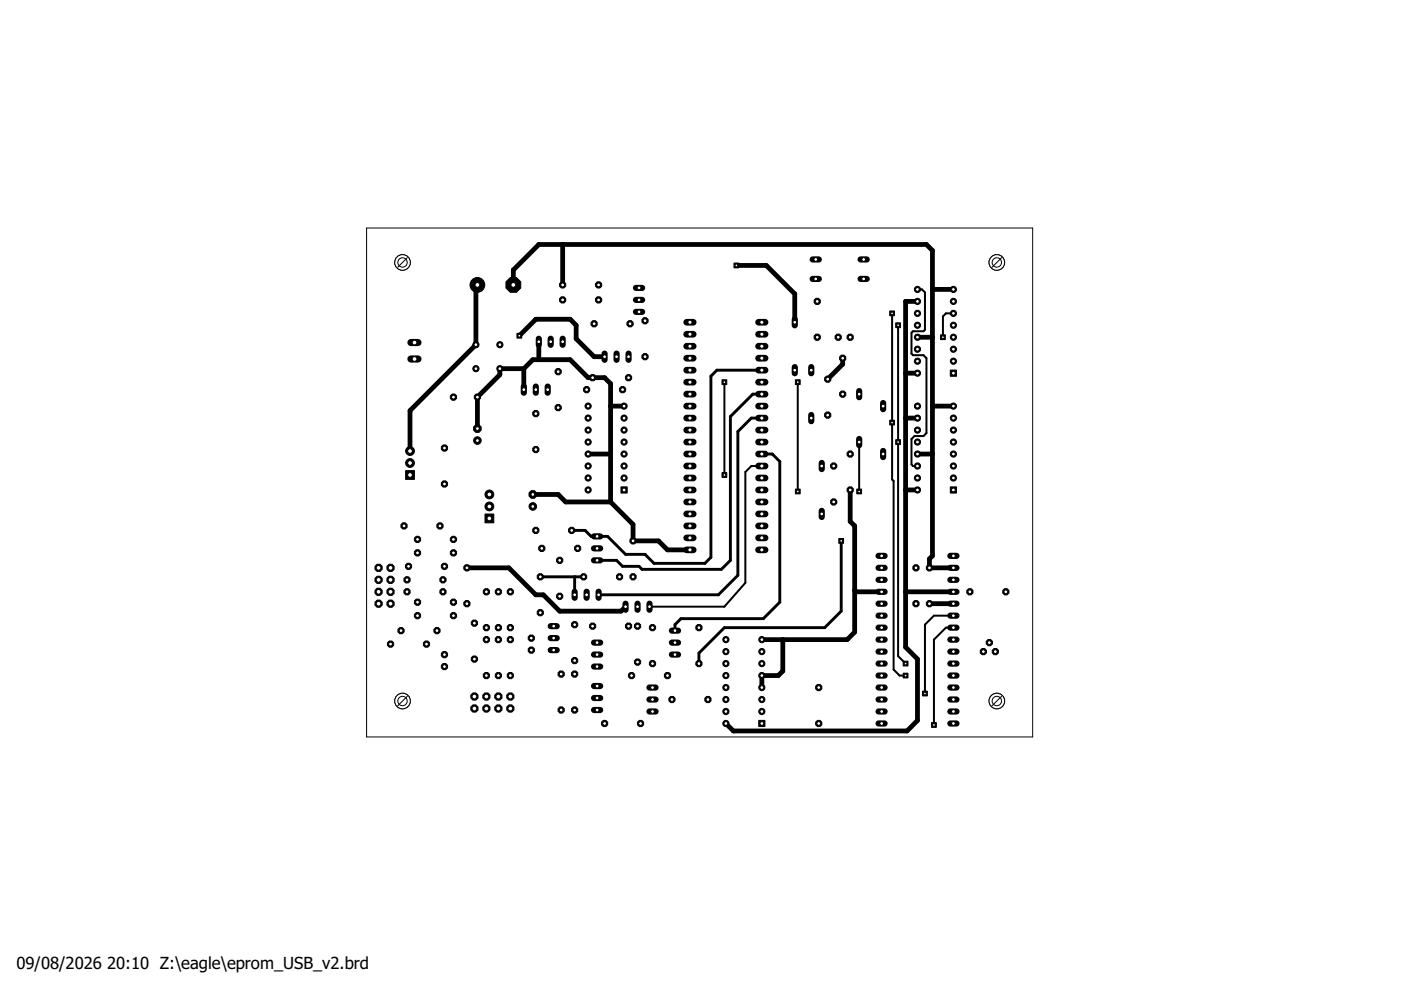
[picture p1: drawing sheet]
<svg xmlns="http://www.w3.org/2000/svg" width="297mm" height="210mm" viewBox="0 0 297 210" stroke-linecap="round" stroke-linejoin="round" font-family="sans-serif">
<defs><g id="words">
<g font-size="3.5">
<text x="3.5" y="205.4">09/08/2026</text>
<text x="22.7" y="205.4">20:10 Z:\eagle\eprom_USB_v2.brd</text>
</g>
</g></defs>
<g fill="none" stroke="#000" stroke-width="1">
<path d="M119.3 51.8v8.6M156.1 56.3h6.4l6 6v6M101.2 60.4l-.3 .3v12.4l-14 14v8.5M108.8 60.4v-3.2l5.4-5.4h82.2l1.3 1.3v7.9l.3 .4M110.1 71.2l3.5-3.5h7.3l1.3 1.3v2.8l3.8 3.8h2.2M111.1 78.2l1.9-1.9h7.9l3.8 3.8h3.5l1.3 1.2v25.1M111.1 78.2v4.4M111.1 78.2h-5.1v1.2l-4.8 4.8v6.7M114.2 72.5v3.8M178.7 75.9v1.3l-3.2 3.2M192 79.1h2.5M194.5 71.5h3.2"/>
<path d="M194.5 63.9h-2.5v73.3l2.5 2.5v13.1l-2.2 2.2h-36.8l-1.6-1.6M202.1 61.4h-4.4v56.5l-.6 .6v1.9h5M124.7 96.3h4.8M129.5 86.1h2.8M192 88.6h2.5M194.5 96.3h3.2M197.7 86.1h4.4M113 104.8h5.3l1.6 1.6h9.6M129.5 106.4l4.7 4.8v3.5h5.4l1.9 1.9h4.8M180.3 103.9v6.7l.9 .9v22.5l-1.6 1.6h-18.1M192 103.9h2.5M99 120.4h8.9l5.7 5.7h1.6l3.5 3.5h13l.9-1"/>
<path d="M166 135.6v6.7l-1 .9h-3.5v2.6M181.2 125.2l.3 .3h5.4M192 125.5h10.1M197.1 128h5"/>
</g>
<path d="M161.5 78.5h-9.5l-1.3 1.3v38.4l-1.2 1.2h-10.8l-1.9-1.9h-4.2l-3.8-3.8h-3.5l-1.2-1.2h-2.9M161.5 83.6h-1.9l-4.7 4.7v30.5l-1.9 1.9h-16.9l-.6-.6h-3.5l-1.3-1.3h-4.1M161.5 88.6h-2.2l-2.9 2.9v30.5l-4.1 4.1h-25.4M161.5 96.3h2.2l1.6 1.6v29.8l-3.5 3.5h-17.4l-1.3 1.2v1.3M178.4 114.7v14.9l-3.5 3.5h-21.3l-5.4 5.4v2.2M114.6 122.3h9.1M121.8 122.3v3.8" fill="none" stroke="#000" stroke-width=".61"/>
<path d="M189.1 66.4v35.3l.4 .3v40l1.2 1.2h1.3M190.4 69v70.1l1.6 1.6M194.5 61.4h1l.6 .6v7.9l-.3 .3h-2.2l-.3 .3v4.5l.3 .3h2.2l.6 .6v15.9l-.6 .7h-1.9l-.6 .6v5.4l.3 .3h.9M202.1 66.4h-1.5l-.7 .7v4.4M153.6 81v19.7M161.5 98.8h-2.2l-1.3 1.3v23.5l-4.4 5h-15.9M169.1 81v23.2M182.2 93.7v10.5M202.1 130.5h-4.1l-1.9 1.9v14.6M202.1 133.1h-1.5l-2.6 2.5v18.1" fill="none" stroke="#000" stroke-width=".42"/>
<circle cx="100.9" cy="78.2" r=".66" fill="#000" stroke="#000" stroke-width=".21"/>
<circle cx="100.9" cy="78.2" r=".4" fill="#fff" stroke="#000" stroke-width=".21"/>
<circle cx="106" cy="73.1" r=".66" fill="#000" stroke="#000" stroke-width=".21"/>
<circle cx="106" cy="73.1" r=".4" fill="#fff" stroke="#000" stroke-width=".21"/>
<circle cx="100.9" cy="73.1" r=".66" fill="#000" stroke="#000" stroke-width=".21"/>
<circle cx="100.9" cy="73.1" r=".4" fill="#fff" stroke="#000" stroke-width=".21"/>
<circle cx="106" cy="78.2" r=".66" fill="#000" stroke="#000" stroke-width=".21"/>
<circle cx="106" cy="78.2" r=".4" fill="#fff" stroke="#000" stroke-width=".21"/>
<circle cx="108.8" cy="60.4" r="1.7" fill="#000" stroke="#000" stroke-width=".21"/>
<circle cx="108.8" cy="60.4" r=".51" fill="#fff" stroke="#000" stroke-width=".21"/>
<circle cx="101.2" cy="60.4" r="1.57" fill="#000" stroke="#000" stroke-width=".21"/>
<circle cx="101.2" cy="60.4" r=".51" fill="#fff" stroke="#000" stroke-width=".21"/>
<circle cx="101.2" cy="90.9" r=".87" fill="#000" stroke="#000" stroke-width=".21"/>
<circle cx="101.2" cy="90.9" r=".4" fill="#fff" stroke="#000" stroke-width=".21"/>
<circle cx="101.2" cy="93.4" r=".8" fill="#000" stroke="#000" stroke-width=".21"/>
<circle cx="101.2" cy="93.4" r=".4" fill="#fff" stroke="#000" stroke-width=".21"/>
<circle cx="96.1" cy="84.2" r=".71" fill="#000" stroke="#000" stroke-width=".21"/>
<circle cx="96.1" cy="84.2" r=".4" fill="#fff" stroke="#000" stroke-width=".21"/>
<circle cx="101.2" cy="84.2" r=".71" fill="#000" stroke="#000" stroke-width=".21"/>
<circle cx="101.2" cy="84.2" r=".4" fill="#fff" stroke="#000" stroke-width=".21"/>
<circle cx="113" cy="104.8" r=".87" fill="#000" stroke="#000" stroke-width=".21"/>
<circle cx="113" cy="104.8" r=".4" fill="#fff" stroke="#000" stroke-width=".21"/>
<circle cx="113" cy="107.4" r=".8" fill="#000" stroke="#000" stroke-width=".21"/>
<circle cx="113" cy="107.4" r=".4" fill="#fff" stroke="#000" stroke-width=".21"/>
<path d="M168.5 77.8v1.3" fill="none" stroke="#000" stroke-width="1.3"/>
<circle cx="168.5" cy="78.5" r=".4" fill="#fff" stroke="#000" stroke-width=".21"/>
<path d="M168.5 67.7v1.3" fill="none" stroke="#000" stroke-width="1.3"/>
<circle cx="168.5" cy="68.3" r=".4" fill="#fff" stroke="#000" stroke-width=".21"/>
<path d="M172 88v1.3" fill="none" stroke="#000" stroke-width="1.3"/>
<circle cx="172" cy="88.6" r=".4" fill="#fff" stroke="#000" stroke-width=".21"/>
<path d="M172 77.8v1.3" fill="none" stroke="#000" stroke-width="1.3"/>
<circle cx="172" cy="78.5" r=".4" fill="#fff" stroke="#000" stroke-width=".21"/>
<path d="M182.2 82.9v1.3" fill="none" stroke="#000" stroke-width="1.3"/>
<circle cx="182.2" cy="83.6" r=".4" fill="#fff" stroke="#000" stroke-width=".21"/>
<path d="M182.2 93.1v1.3" fill="none" stroke="#000" stroke-width="1.3"/>
<circle cx="182.2" cy="93.7" r=".4" fill="#fff" stroke="#000" stroke-width=".21"/>
<path d="M187.2 95.6v1.3" fill="none" stroke="#000" stroke-width="1.3"/>
<circle cx="187.2" cy="96.3" r=".4" fill="#fff" stroke="#000" stroke-width=".21"/>
<path d="M187.2 85.4v1.4" fill="none" stroke="#000" stroke-width="1.3"/>
<circle cx="187.2" cy="86.1" r=".4" fill="#fff" stroke="#000" stroke-width=".21"/>
<path d="M172.3 55h1.3" fill="none" stroke="#000" stroke-width="1.3"/>
<circle cx="173" cy="55" r=".4" fill="#fff" stroke="#000" stroke-width=".21"/>
<path d="M182.5 55h1.3" fill="none" stroke="#000" stroke-width="1.3"/>
<circle cx="183.1" cy="55" r=".4" fill="#fff" stroke="#000" stroke-width=".21"/>
<path d="M172.3 59.1h1.3" fill="none" stroke="#000" stroke-width="1.3"/>
<circle cx="173" cy="59.1" r=".4" fill="#fff" stroke="#000" stroke-width=".21"/>
<path d="M182.5 59.1h1.3" fill="none" stroke="#000" stroke-width="1.3"/>
<circle cx="183.1" cy="59.1" r=".4" fill="#fff" stroke="#000" stroke-width=".21"/>
<path d="M174.2 98.1v1.4" fill="none" stroke="#000" stroke-width="1.3"/>
<circle cx="174.2" cy="98.8" r=".4" fill="#fff" stroke="#000" stroke-width=".21"/>
<path d="M174.2 108.3v1.3" fill="none" stroke="#000" stroke-width="1.3"/>
<circle cx="174.2" cy="109" r=".4" fill="#fff" stroke="#000" stroke-width=".21"/>
<path d="M126.9 125.5v1.2" fill="none" stroke="#000" stroke-width="1.3"/>
<circle cx="126.9" cy="126.1" r=".4" fill="#fff" stroke="#000" stroke-width=".21"/>
<path d="M121.8 125.5v1.2" fill="none" stroke="#000" stroke-width="1.3"/>
<circle cx="121.8" cy="126.1" r=".4" fill="#fff" stroke="#000" stroke-width=".21"/>
<path d="M124.4 125.5v1.2" fill="none" stroke="#000" stroke-width="1.3"/>
<circle cx="124.4" cy="126.1" r=".4" fill="#fff" stroke="#000" stroke-width=".21"/>
<path d="M134.8 61h1.3" fill="none" stroke="#000" stroke-width="1.3"/>
<circle cx="135.5" cy="61" r=".4" fill="#fff" stroke="#000" stroke-width=".21"/>
<path d="M134.8 66.1h1.3" fill="none" stroke="#000" stroke-width="1.3"/>
<circle cx="135.5" cy="66.1" r=".4" fill="#fff" stroke="#000" stroke-width=".21"/>
<path d="M134.8 63.6h1.3" fill="none" stroke="#000" stroke-width="1.3"/>
<circle cx="135.5" cy="63.6" r=".4" fill="#fff" stroke="#000" stroke-width=".21"/>
<path d="M116.1 82v1.3" fill="none" stroke="#000" stroke-width="1.3"/>
<circle cx="116.1" cy="82.6" r=".4" fill="#fff" stroke="#000" stroke-width=".21"/>
<path d="M111.1 82v1.3" fill="none" stroke="#000" stroke-width="1.3"/>
<circle cx="111.1" cy="82.6" r=".4" fill="#fff" stroke="#000" stroke-width=".21"/>
<path d="M113.6 82v1.3" fill="none" stroke="#000" stroke-width="1.3"/>
<circle cx="113.6" cy="82.6" r=".4" fill="#fff" stroke="#000" stroke-width=".21"/>
<path d="M119.3 71.8v1.3" fill="none" stroke="#000" stroke-width="1.3"/>
<circle cx="119.3" cy="72.5" r=".4" fill="#fff" stroke="#000" stroke-width=".21"/>
<path d="M114.2 71.8v1.3" fill="none" stroke="#000" stroke-width="1.3"/>
<circle cx="114.2" cy="72.5" r=".4" fill="#fff" stroke="#000" stroke-width=".21"/>
<path d="M116.8 71.8v1.3" fill="none" stroke="#000" stroke-width="1.3"/>
<circle cx="116.8" cy="72.5" r=".4" fill="#fff" stroke="#000" stroke-width=".21"/>
<path d="M125.9 118.8h1.4" fill="none" stroke="#000" stroke-width="1.3"/>
<circle cx="126.6" cy="118.8" r=".4" fill="#fff" stroke="#000" stroke-width=".21"/>
<path d="M125.9 113.7h1.4" fill="none" stroke="#000" stroke-width="1.3"/>
<circle cx="126.6" cy="113.7" r=".4" fill="#fff" stroke="#000" stroke-width=".21"/>
<path d="M125.9 116.3h1.4" fill="none" stroke="#000" stroke-width="1.3"/>
<circle cx="126.6" cy="116.3" r=".4" fill="#fff" stroke="#000" stroke-width=".21"/>
<path d="M125.9 150.5h1.4" fill="none" stroke="#000" stroke-width="1.3"/>
<circle cx="126.6" cy="150.5" r=".4" fill="#fff" stroke="#000" stroke-width=".21"/>
<path d="M125.9 145.5h1.4" fill="none" stroke="#000" stroke-width="1.3"/>
<circle cx="126.6" cy="145.5" r=".4" fill="#fff" stroke="#000" stroke-width=".21"/>
<path d="M125.9 148h1.4" fill="none" stroke="#000" stroke-width="1.3"/>
<circle cx="126.6" cy="148" r=".4" fill="#fff" stroke="#000" stroke-width=".21"/>
<path d="M116.8 132.8h1.2" fill="none" stroke="#000" stroke-width="1.3"/>
<circle cx="117.4" cy="132.8" r=".4" fill="#fff" stroke="#000" stroke-width=".21"/>
<path d="M116.8 137.8h1.2" fill="none" stroke="#000" stroke-width="1.3"/>
<circle cx="117.4" cy="137.8" r=".4" fill="#fff" stroke="#000" stroke-width=".21"/>
<path d="M116.8 135.3h1.2" fill="none" stroke="#000" stroke-width="1.3"/>
<circle cx="117.4" cy="135.3" r=".4" fill="#fff" stroke="#000" stroke-width=".21"/>
<path d="M137.7 128v1.3" fill="none" stroke="#000" stroke-width="1.3"/>
<circle cx="137.7" cy="128.6" r=".4" fill="#fff" stroke="#000" stroke-width=".21"/>
<path d="M132.6 128v1.3" fill="none" stroke="#000" stroke-width="1.3"/>
<circle cx="132.6" cy="128.6" r=".4" fill="#fff" stroke="#000" stroke-width=".21"/>
<path d="M135.2 128v1.3" fill="none" stroke="#000" stroke-width="1.3"/>
<circle cx="135.2" cy="128.6" r=".4" fill="#fff" stroke="#000" stroke-width=".21"/>
<path d="M142.5 133.7h1.3" fill="none" stroke="#000" stroke-width="1.3"/>
<circle cx="143.1" cy="133.7" r=".4" fill="#fff" stroke="#000" stroke-width=".21"/>
<path d="M142.5 138.8h1.3" fill="none" stroke="#000" stroke-width="1.3"/>
<circle cx="143.1" cy="138.8" r=".4" fill="#fff" stroke="#000" stroke-width=".21"/>
<path d="M142.5 136.2h1.3" fill="none" stroke="#000" stroke-width="1.3"/>
<circle cx="143.1" cy="136.2" r=".4" fill="#fff" stroke="#000" stroke-width=".21"/>
<path d="M125.9 136.2h1.4" fill="none" stroke="#000" stroke-width="1.3"/>
<circle cx="126.6" cy="136.2" r=".4" fill="#fff" stroke="#000" stroke-width=".21"/>
<path d="M125.9 141.3h1.4" fill="none" stroke="#000" stroke-width="1.3"/>
<circle cx="126.6" cy="141.3" r=".4" fill="#fff" stroke="#000" stroke-width=".21"/>
<path d="M125.9 138.8h1.4" fill="none" stroke="#000" stroke-width="1.3"/>
<circle cx="126.6" cy="138.8" r=".4" fill="#fff" stroke="#000" stroke-width=".21"/>
<path d="M137.7 145.8h1.3" fill="none" stroke="#000" stroke-width="1.3"/>
<circle cx="138.3" cy="145.8" r=".4" fill="#fff" stroke="#000" stroke-width=".21"/>
<path d="M137.7 150.9h1.3" fill="none" stroke="#000" stroke-width="1.3"/>
<circle cx="138.3" cy="150.9" r=".4" fill="#fff" stroke="#000" stroke-width=".21"/>
<path d="M137.7 148.3h1.3" fill="none" stroke="#000" stroke-width="1.3"/>
<circle cx="138.3" cy="148.3" r=".4" fill="#fff" stroke="#000" stroke-width=".21"/>
<path d="M133.3 75v1.3" fill="none" stroke="#000" stroke-width="1.3"/>
<circle cx="133.3" cy="75.6" r=".4" fill="#fff" stroke="#000" stroke-width=".21"/>
<path d="M128.2 75v1.3" fill="none" stroke="#000" stroke-width="1.3"/>
<circle cx="128.2" cy="75.6" r=".4" fill="#fff" stroke="#000" stroke-width=".21"/>
<path d="M130.7 75v1.3" fill="none" stroke="#000" stroke-width="1.3"/>
<circle cx="130.7" cy="75.6" r=".4" fill="#fff" stroke="#000" stroke-width=".21"/>
<circle cx="88.5" cy="114.4" r=".71" fill="#000" stroke="#000" stroke-width=".21"/>
<circle cx="88.5" cy="114.4" r=".4" fill="#fff" stroke="#000" stroke-width=".21"/>
<circle cx="96.1" cy="114.4" r=".71" fill="#000" stroke="#000" stroke-width=".21"/>
<circle cx="96.1" cy="114.4" r=".4" fill="#fff" stroke="#000" stroke-width=".21"/>
<circle cx="85" cy="133.7" r=".71" fill="#000" stroke="#000" stroke-width=".21"/>
<circle cx="85" cy="133.7" r=".4" fill="#fff" stroke="#000" stroke-width=".21"/>
<circle cx="92.6" cy="133.7" r=".71" fill="#000" stroke="#000" stroke-width=".21"/>
<circle cx="92.6" cy="133.7" r=".4" fill="#fff" stroke="#000" stroke-width=".21"/>
<circle cx="82.8" cy="136.6" r=".71" fill="#000" stroke="#000" stroke-width=".21"/>
<circle cx="82.8" cy="136.6" r=".4" fill="#fff" stroke="#000" stroke-width=".21"/>
<circle cx="90.4" cy="136.6" r=".71" fill="#000" stroke="#000" stroke-width=".21"/>
<circle cx="90.4" cy="136.6" r=".4" fill="#fff" stroke="#000" stroke-width=".21"/>
<circle cx="100.6" cy="139.7" r=".71" fill="#000" stroke="#000" stroke-width=".21"/>
<circle cx="100.6" cy="139.7" r=".4" fill="#fff" stroke="#000" stroke-width=".21"/>
<circle cx="100.6" cy="132.1" r=".71" fill="#000" stroke="#000" stroke-width=".21"/>
<circle cx="100.6" cy="132.1" r=".4" fill="#fff" stroke="#000" stroke-width=".21"/>
<circle cx="103.1" cy="133.1" r=".71" fill="#000" stroke="#000" stroke-width=".21"/>
<circle cx="103.1" cy="133.1" r=".4" fill="#fff" stroke="#000" stroke-width=".21"/>
<circle cx="103.1" cy="125.5" r=".71" fill="#000" stroke="#000" stroke-width=".21"/>
<circle cx="103.1" cy="125.5" r=".4" fill="#fff" stroke="#000" stroke-width=".21"/>
<circle cx="103.1" cy="143.2" r=".71" fill="#000" stroke="#000" stroke-width=".21"/>
<circle cx="103.1" cy="143.2" r=".4" fill="#fff" stroke="#000" stroke-width=".21"/>
<circle cx="103.1" cy="135.6" r=".71" fill="#000" stroke="#000" stroke-width=".21"/>
<circle cx="103.1" cy="135.6" r=".4" fill="#fff" stroke="#000" stroke-width=".21"/>
<circle cx="105.7" cy="133.1" r=".71" fill="#000" stroke="#000" stroke-width=".21"/>
<circle cx="105.7" cy="133.1" r=".4" fill="#fff" stroke="#000" stroke-width=".21"/>
<circle cx="105.7" cy="125.5" r=".71" fill="#000" stroke="#000" stroke-width=".21"/>
<circle cx="105.7" cy="125.5" r=".4" fill="#fff" stroke="#000" stroke-width=".21"/>
<circle cx="105.7" cy="143.2" r=".71" fill="#000" stroke="#000" stroke-width=".21"/>
<circle cx="105.7" cy="143.2" r=".4" fill="#fff" stroke="#000" stroke-width=".21"/>
<circle cx="105.7" cy="135.6" r=".71" fill="#000" stroke="#000" stroke-width=".21"/>
<circle cx="105.7" cy="135.6" r=".4" fill="#fff" stroke="#000" stroke-width=".21"/>
<circle cx="113.6" cy="112.5" r=".71" fill="#000" stroke="#000" stroke-width=".21"/>
<circle cx="113.6" cy="112.5" r=".4" fill="#fff" stroke="#000" stroke-width=".21"/>
<circle cx="121.2" cy="112.5" r=".71" fill="#000" stroke="#000" stroke-width=".21"/>
<circle cx="121.2" cy="112.5" r=".4" fill="#fff" stroke="#000" stroke-width=".21"/>
<circle cx="108.2" cy="133.1" r=".71" fill="#000" stroke="#000" stroke-width=".21"/>
<circle cx="108.2" cy="133.1" r=".4" fill="#fff" stroke="#000" stroke-width=".21"/>
<circle cx="108.2" cy="125.5" r=".71" fill="#000" stroke="#000" stroke-width=".21"/>
<circle cx="108.2" cy="125.5" r=".4" fill="#fff" stroke="#000" stroke-width=".21"/>
<circle cx="108.2" cy="143.2" r=".71" fill="#000" stroke="#000" stroke-width=".21"/>
<circle cx="108.2" cy="143.2" r=".4" fill="#fff" stroke="#000" stroke-width=".21"/>
<circle cx="108.2" cy="135.6" r=".71" fill="#000" stroke="#000" stroke-width=".21"/>
<circle cx="108.2" cy="135.6" r=".4" fill="#fff" stroke="#000" stroke-width=".21"/>
<circle cx="85.7" cy="111.5" r=".71" fill="#000" stroke="#000" stroke-width=".21"/>
<circle cx="85.7" cy="111.5" r=".4" fill="#fff" stroke="#000" stroke-width=".21"/>
<circle cx="93.3" cy="111.5" r=".71" fill="#000" stroke="#000" stroke-width=".21"/>
<circle cx="93.3" cy="111.5" r=".4" fill="#fff" stroke="#000" stroke-width=".21"/>
<circle cx="121.8" cy="140.1" r=".71" fill="#000" stroke="#000" stroke-width=".21"/>
<circle cx="121.8" cy="140.1" r=".4" fill="#fff" stroke="#000" stroke-width=".21"/>
<circle cx="121.8" cy="132.4" r=".71" fill="#000" stroke="#000" stroke-width=".21"/>
<circle cx="121.8" cy="132.4" r=".4" fill="#fff" stroke="#000" stroke-width=".21"/>
<circle cx="122.5" cy="116.3" r=".71" fill="#000" stroke="#000" stroke-width=".21"/>
<circle cx="122.5" cy="116.3" r=".4" fill="#fff" stroke="#000" stroke-width=".21"/>
<circle cx="114.9" cy="116.3" r=".71" fill="#000" stroke="#000" stroke-width=".21"/>
<circle cx="114.9" cy="116.3" r=".4" fill="#fff" stroke="#000" stroke-width=".21"/>
<circle cx="121.8" cy="150.5" r=".71" fill="#000" stroke="#000" stroke-width=".21"/>
<circle cx="121.8" cy="150.5" r=".4" fill="#fff" stroke="#000" stroke-width=".21"/>
<circle cx="121.8" cy="142.9" r=".71" fill="#000" stroke="#000" stroke-width=".21"/>
<circle cx="121.8" cy="142.9" r=".4" fill="#fff" stroke="#000" stroke-width=".21"/>
<circle cx="118.7" cy="126.4" r=".71" fill="#000" stroke="#000" stroke-width=".21"/>
<circle cx="118.7" cy="126.4" r=".4" fill="#fff" stroke="#000" stroke-width=".21"/>
<circle cx="118.7" cy="118.8" r=".71" fill="#000" stroke="#000" stroke-width=".21"/>
<circle cx="118.7" cy="118.8" r=".4" fill="#fff" stroke="#000" stroke-width=".21"/>
<circle cx="128.2" cy="153.4" r=".71" fill="#000" stroke="#000" stroke-width=".21"/>
<circle cx="128.2" cy="153.4" r=".4" fill="#fff" stroke="#000" stroke-width=".21"/>
<circle cx="135.8" cy="153.4" r=".71" fill="#000" stroke="#000" stroke-width=".21"/>
<circle cx="135.8" cy="153.4" r=".4" fill="#fff" stroke="#000" stroke-width=".21"/>
<circle cx="119" cy="142.9" r=".71" fill="#000" stroke="#000" stroke-width=".21"/>
<circle cx="119" cy="142.9" r=".4" fill="#fff" stroke="#000" stroke-width=".21"/>
<circle cx="119" cy="150.5" r=".71" fill="#000" stroke="#000" stroke-width=".21"/>
<circle cx="119" cy="150.5" r=".4" fill="#fff" stroke="#000" stroke-width=".21"/>
<circle cx="213.3" cy="125.5" r=".71" fill="#000" stroke="#000" stroke-width=".21"/>
<circle cx="213.3" cy="125.5" r=".4" fill="#fff" stroke="#000" stroke-width=".21"/>
<circle cx="205.6" cy="125.5" r=".71" fill="#000" stroke="#000" stroke-width=".21"/>
<circle cx="205.6" cy="125.5" r=".4" fill="#fff" stroke="#000" stroke-width=".21"/>
<circle cx="175.5" cy="80.4" r=".71" fill="#000" stroke="#000" stroke-width=".21"/>
<circle cx="175.5" cy="80.4" r=".4" fill="#fff" stroke="#000" stroke-width=".21"/>
<circle cx="175.5" cy="88" r=".71" fill="#000" stroke="#000" stroke-width=".21"/>
<circle cx="175.5" cy="88" r=".4" fill="#fff" stroke="#000" stroke-width=".21"/>
<circle cx="178.7" cy="75.9" r=".71" fill="#000" stroke="#000" stroke-width=".21"/>
<circle cx="178.7" cy="75.9" r=".4" fill="#fff" stroke="#000" stroke-width=".21"/>
<circle cx="178.7" cy="83.6" r=".71" fill="#000" stroke="#000" stroke-width=".21"/>
<circle cx="178.7" cy="83.6" r=".4" fill="#fff" stroke="#000" stroke-width=".21"/>
<circle cx="173.6" cy="153.4" r=".71" fill="#000" stroke="#000" stroke-width=".21"/>
<circle cx="173.6" cy="153.4" r=".4" fill="#fff" stroke="#000" stroke-width=".21"/>
<circle cx="173.6" cy="145.8" r=".71" fill="#000" stroke="#000" stroke-width=".21"/>
<circle cx="173.6" cy="145.8" r=".4" fill="#fff" stroke="#000" stroke-width=".21"/>
<circle cx="88.5" cy="117.2" r=".71" fill="#000" stroke="#000" stroke-width=".21"/>
<circle cx="88.5" cy="117.2" r=".4" fill="#fff" stroke="#000" stroke-width=".21"/>
<circle cx="96.1" cy="117.2" r=".71" fill="#000" stroke="#000" stroke-width=".21"/>
<circle cx="96.1" cy="117.2" r=".4" fill="#fff" stroke="#000" stroke-width=".21"/>
<circle cx="135.2" cy="132.8" r=".71" fill="#000" stroke="#000" stroke-width=".21"/>
<circle cx="135.2" cy="132.8" r=".4" fill="#fff" stroke="#000" stroke-width=".21"/>
<circle cx="135.2" cy="140.4" r=".71" fill="#000" stroke="#000" stroke-width=".21"/>
<circle cx="135.2" cy="140.4" r=".4" fill="#fff" stroke="#000" stroke-width=".21"/>
<circle cx="148.2" cy="133.1" r=".71" fill="#000" stroke="#000" stroke-width=".21"/>
<circle cx="148.2" cy="133.1" r=".4" fill="#fff" stroke="#000" stroke-width=".21"/>
<circle cx="148.2" cy="140.7" r=".71" fill="#000" stroke="#000" stroke-width=".21"/>
<circle cx="148.2" cy="140.7" r=".4" fill="#fff" stroke="#000" stroke-width=".21"/>
<circle cx="125.6" cy="132.8" r=".71" fill="#000" stroke="#000" stroke-width=".21"/>
<circle cx="125.6" cy="132.8" r=".4" fill="#fff" stroke="#000" stroke-width=".21"/>
<circle cx="133.3" cy="132.8" r=".71" fill="#000" stroke="#000" stroke-width=".21"/>
<circle cx="133.3" cy="132.8" r=".4" fill="#fff" stroke="#000" stroke-width=".21"/>
<circle cx="138.3" cy="140.7" r=".71" fill="#000" stroke="#000" stroke-width=".21"/>
<circle cx="138.3" cy="140.7" r=".4" fill="#fff" stroke="#000" stroke-width=".21"/>
<circle cx="138.3" cy="133.1" r=".71" fill="#000" stroke="#000" stroke-width=".21"/>
<circle cx="138.3" cy="133.1" r=".4" fill="#fff" stroke="#000" stroke-width=".21"/>
<circle cx="133.9" cy="143.2" r=".71" fill="#000" stroke="#000" stroke-width=".21"/>
<circle cx="133.9" cy="143.2" r=".4" fill="#fff" stroke="#000" stroke-width=".21"/>
<circle cx="141.5" cy="143.2" r=".71" fill="#000" stroke="#000" stroke-width=".21"/>
<circle cx="141.5" cy="143.2" r=".4" fill="#fff" stroke="#000" stroke-width=".21"/>
<circle cx="142.5" cy="148.3" r=".71" fill="#000" stroke="#000" stroke-width=".21"/>
<circle cx="142.5" cy="148.3" r=".4" fill="#fff" stroke="#000" stroke-width=".21"/>
<circle cx="150.1" cy="148.3" r=".71" fill="#000" stroke="#000" stroke-width=".21"/>
<circle cx="150.1" cy="148.3" r=".4" fill="#fff" stroke="#000" stroke-width=".21"/>
<circle cx="176.8" cy="106.4" r=".71" fill="#000" stroke="#000" stroke-width=".21"/>
<circle cx="176.8" cy="106.4" r=".4" fill="#fff" stroke="#000" stroke-width=".21"/>
<circle cx="176.8" cy="98.8" r=".71" fill="#000" stroke="#000" stroke-width=".21"/>
<circle cx="176.8" cy="98.8" r=".4" fill="#fff" stroke="#000" stroke-width=".21"/>
<circle cx="180.3" cy="103.9" r=".71" fill="#000" stroke="#000" stroke-width=".21"/>
<circle cx="180.3" cy="103.9" r=".4" fill="#fff" stroke="#000" stroke-width=".21"/>
<circle cx="180.3" cy="96.3" r=".71" fill="#000" stroke="#000" stroke-width=".21"/>
<circle cx="180.3" cy="96.3" r=".4" fill="#fff" stroke="#000" stroke-width=".21"/>
<circle cx="136.8" cy="75.6" r=".71" fill="#000" stroke="#000" stroke-width=".21"/>
<circle cx="136.8" cy="75.6" r=".4" fill="#fff" stroke="#000" stroke-width=".21"/>
<circle cx="136.8" cy="68" r=".71" fill="#000" stroke="#000" stroke-width=".21"/>
<circle cx="136.8" cy="68" r=".4" fill="#fff" stroke="#000" stroke-width=".21"/>
<circle cx="126" cy="68.6" r=".71" fill="#000" stroke="#000" stroke-width=".21"/>
<circle cx="126" cy="68.6" r=".4" fill="#fff" stroke="#000" stroke-width=".21"/>
<circle cx="133.6" cy="68.6" r=".71" fill="#000" stroke="#000" stroke-width=".21"/>
<circle cx="133.6" cy="68.6" r=".4" fill="#fff" stroke="#000" stroke-width=".21"/>
<circle cx="86.6" cy="120.1" r=".71" fill="#000" stroke="#000" stroke-width=".21"/>
<circle cx="86.6" cy="120.1" r=".4" fill="#fff" stroke="#000" stroke-width=".21"/>
<circle cx="94.2" cy="120.1" r=".71" fill="#000" stroke="#000" stroke-width=".21"/>
<circle cx="94.2" cy="120.1" r=".4" fill="#fff" stroke="#000" stroke-width=".21"/>
<circle cx="124.4" cy="82.6" r=".71" fill="#000" stroke="#000" stroke-width=".21"/>
<circle cx="124.4" cy="82.6" r=".4" fill="#fff" stroke="#000" stroke-width=".21"/>
<circle cx="132" cy="82.6" r=".71" fill="#000" stroke="#000" stroke-width=".21"/>
<circle cx="132" cy="82.6" r=".4" fill="#fff" stroke="#000" stroke-width=".21"/>
<circle cx="119.3" cy="63.6" r=".71" fill="#000" stroke="#000" stroke-width=".21"/>
<circle cx="119.3" cy="63.6" r=".4" fill="#fff" stroke="#000" stroke-width=".21"/>
<circle cx="126.9" cy="63.6" r=".71" fill="#000" stroke="#000" stroke-width=".21"/>
<circle cx="126.9" cy="63.6" r=".4" fill="#fff" stroke="#000" stroke-width=".21"/>
<circle cx="113.6" cy="87.7" r=".71" fill="#000" stroke="#000" stroke-width=".21"/>
<circle cx="113.6" cy="87.7" r=".4" fill="#fff" stroke="#000" stroke-width=".21"/>
<circle cx="113.6" cy="95.3" r=".71" fill="#000" stroke="#000" stroke-width=".21"/>
<circle cx="113.6" cy="95.3" r=".4" fill="#fff" stroke="#000" stroke-width=".21"/>
<circle cx="118.3" cy="78.8" r=".71" fill="#000" stroke="#000" stroke-width=".21"/>
<circle cx="118.3" cy="78.8" r=".4" fill="#fff" stroke="#000" stroke-width=".21"/>
<circle cx="118.3" cy="86.4" r=".71" fill="#000" stroke="#000" stroke-width=".21"/>
<circle cx="118.3" cy="86.4" r=".4" fill="#fff" stroke="#000" stroke-width=".21"/>
<circle cx="125.6" cy="80.1" r=".71" fill="#000" stroke="#000" stroke-width=".21"/>
<circle cx="125.6" cy="80.1" r=".4" fill="#fff" stroke="#000" stroke-width=".21"/>
<circle cx="133.3" cy="80.1" r=".71" fill="#000" stroke="#000" stroke-width=".21"/>
<circle cx="133.3" cy="80.1" r=".4" fill="#fff" stroke="#000" stroke-width=".21"/>
<circle cx="119.3" cy="60.4" r=".71" fill="#000" stroke="#000" stroke-width=".21"/>
<circle cx="119.3" cy="60.4" r=".4" fill="#fff" stroke="#000" stroke-width=".21"/>
<circle cx="126.9" cy="60.4" r=".71" fill="#000" stroke="#000" stroke-width=".21"/>
<circle cx="126.9" cy="60.4" r=".4" fill="#fff" stroke="#000" stroke-width=".21"/>
<circle cx="134.2" cy="114.7" r=".71" fill="#000" stroke="#000" stroke-width=".21"/>
<circle cx="134.2" cy="114.7" r=".4" fill="#fff" stroke="#000" stroke-width=".21"/>
<circle cx="134.2" cy="122.3" r=".71" fill="#000" stroke="#000" stroke-width=".21"/>
<circle cx="134.2" cy="122.3" r=".4" fill="#fff" stroke="#000" stroke-width=".21"/>
<circle cx="131.4" cy="122.3" r=".71" fill="#000" stroke="#000" stroke-width=".21"/>
<circle cx="131.4" cy="122.3" r=".4" fill="#fff" stroke="#000" stroke-width=".21"/>
<circle cx="123.7" cy="122.3" r=".71" fill="#000" stroke="#000" stroke-width=".21"/>
<circle cx="123.7" cy="122.3" r=".4" fill="#fff" stroke="#000" stroke-width=".21"/>
<circle cx="197.1" cy="120.4" r=".71" fill="#000" stroke="#000" stroke-width=".21"/>
<circle cx="197.1" cy="120.4" r=".4" fill="#fff" stroke="#000" stroke-width=".21"/>
<circle cx="197.1" cy="128" r=".71" fill="#000" stroke="#000" stroke-width=".21"/>
<circle cx="197.1" cy="128" r=".4" fill="#fff" stroke="#000" stroke-width=".21"/>
<circle cx="194.2" cy="128" r=".71" fill="#000" stroke="#000" stroke-width=".21"/>
<circle cx="194.2" cy="128" r=".4" fill="#fff" stroke="#000" stroke-width=".21"/>
<circle cx="194.2" cy="120.4" r=".71" fill="#000" stroke="#000" stroke-width=".21"/>
<circle cx="194.2" cy="120.4" r=".4" fill="#fff" stroke="#000" stroke-width=".21"/>
<circle cx="86.3" cy="122.9" r=".71" fill="#000" stroke="#000" stroke-width=".21"/>
<circle cx="86.3" cy="122.9" r=".4" fill="#fff" stroke="#000" stroke-width=".21"/>
<circle cx="93.9" cy="122.9" r=".71" fill="#000" stroke="#000" stroke-width=".21"/>
<circle cx="93.9" cy="122.9" r=".4" fill="#fff" stroke="#000" stroke-width=".21"/>
<circle cx="88.5" cy="127.7" r=".71" fill="#000" stroke="#000" stroke-width=".21"/>
<circle cx="88.5" cy="127.7" r=".4" fill="#fff" stroke="#000" stroke-width=".21"/>
<circle cx="96.1" cy="127.7" r=".71" fill="#000" stroke="#000" stroke-width=".21"/>
<circle cx="96.1" cy="127.7" r=".4" fill="#fff" stroke="#000" stroke-width=".21"/>
<circle cx="86.3" cy="125.5" r=".71" fill="#000" stroke="#000" stroke-width=".21"/>
<circle cx="86.3" cy="125.5" r=".4" fill="#fff" stroke="#000" stroke-width=".21"/>
<circle cx="93.9" cy="125.5" r=".71" fill="#000" stroke="#000" stroke-width=".21"/>
<circle cx="93.9" cy="125.5" r=".4" fill="#fff" stroke="#000" stroke-width=".21"/>
<circle cx="94.2" cy="102.6" r=".71" fill="#000" stroke="#000" stroke-width=".21"/>
<circle cx="94.2" cy="102.6" r=".4" fill="#fff" stroke="#000" stroke-width=".21"/>
<circle cx="94.2" cy="95" r=".71" fill="#000" stroke="#000" stroke-width=".21"/>
<circle cx="94.2" cy="95" r=".4" fill="#fff" stroke="#000" stroke-width=".21"/>
<circle cx="88.5" cy="130.5" r=".71" fill="#000" stroke="#000" stroke-width=".21"/>
<circle cx="88.5" cy="130.5" r=".4" fill="#fff" stroke="#000" stroke-width=".21"/>
<circle cx="96.1" cy="130.5" r=".71" fill="#000" stroke="#000" stroke-width=".21"/>
<circle cx="96.1" cy="130.5" r=".4" fill="#fff" stroke="#000" stroke-width=".21"/>
<path d="M186.3 117.9h1.3" fill="none" stroke="#000" stroke-width="1.3"/>
<circle cx="186.9" cy="117.9" r=".4" fill="#fff" stroke="#000" stroke-width=".21"/>
<path d="M186.3 120.4h1.3" fill="none" stroke="#000" stroke-width="1.3"/>
<circle cx="186.9" cy="120.4" r=".4" fill="#fff" stroke="#000" stroke-width=".21"/>
<path d="M186.3 122.9h1.3" fill="none" stroke="#000" stroke-width="1.3"/>
<circle cx="186.9" cy="122.9" r=".4" fill="#fff" stroke="#000" stroke-width=".21"/>
<path d="M186.3 125.5h1.3" fill="none" stroke="#000" stroke-width="1.3"/>
<circle cx="186.9" cy="125.5" r=".4" fill="#fff" stroke="#000" stroke-width=".21"/>
<path d="M186.3 128h1.3" fill="none" stroke="#000" stroke-width="1.3"/>
<circle cx="186.9" cy="128" r=".4" fill="#fff" stroke="#000" stroke-width=".21"/>
<path d="M186.3 130.5h1.3" fill="none" stroke="#000" stroke-width="1.3"/>
<circle cx="186.9" cy="130.5" r=".4" fill="#fff" stroke="#000" stroke-width=".21"/>
<path d="M186.3 133.1h1.3" fill="none" stroke="#000" stroke-width="1.3"/>
<circle cx="186.9" cy="133.1" r=".4" fill="#fff" stroke="#000" stroke-width=".21"/>
<path d="M186.3 135.6h1.3" fill="none" stroke="#000" stroke-width="1.3"/>
<circle cx="186.9" cy="135.6" r=".4" fill="#fff" stroke="#000" stroke-width=".21"/>
<path d="M186.3 138.2h1.3" fill="none" stroke="#000" stroke-width="1.3"/>
<circle cx="186.9" cy="138.2" r=".4" fill="#fff" stroke="#000" stroke-width=".21"/>
<path d="M186.3 140.7h1.3" fill="none" stroke="#000" stroke-width="1.3"/>
<circle cx="186.9" cy="140.7" r=".4" fill="#fff" stroke="#000" stroke-width=".21"/>
<path d="M186.3 143.2h1.3" fill="none" stroke="#000" stroke-width="1.3"/>
<circle cx="186.9" cy="143.2" r=".4" fill="#fff" stroke="#000" stroke-width=".21"/>
<path d="M186.3 145.8h1.3" fill="none" stroke="#000" stroke-width="1.3"/>
<circle cx="186.9" cy="145.8" r=".4" fill="#fff" stroke="#000" stroke-width=".21"/>
<path d="M201.5 117.9h1.3" fill="none" stroke="#000" stroke-width="1.3"/>
<circle cx="202.1" cy="117.9" r=".4" fill="#fff" stroke="#000" stroke-width=".21"/>
<path d="M201.5 120.4h1.3" fill="none" stroke="#000" stroke-width="1.3"/>
<circle cx="202.1" cy="120.4" r=".4" fill="#fff" stroke="#000" stroke-width=".21"/>
<path d="M201.5 122.9h1.3" fill="none" stroke="#000" stroke-width="1.3"/>
<circle cx="202.1" cy="122.9" r=".4" fill="#fff" stroke="#000" stroke-width=".21"/>
<path d="M201.5 138.2h1.3" fill="none" stroke="#000" stroke-width="1.3"/>
<circle cx="202.1" cy="138.2" r=".4" fill="#fff" stroke="#000" stroke-width=".21"/>
<path d="M201.5 140.7h1.3" fill="none" stroke="#000" stroke-width="1.3"/>
<circle cx="202.1" cy="140.7" r=".4" fill="#fff" stroke="#000" stroke-width=".21"/>
<path d="M201.5 143.2h1.3" fill="none" stroke="#000" stroke-width="1.3"/>
<circle cx="202.1" cy="143.2" r=".4" fill="#fff" stroke="#000" stroke-width=".21"/>
<path d="M201.5 145.8h1.3" fill="none" stroke="#000" stroke-width="1.3"/>
<circle cx="202.1" cy="145.8" r=".4" fill="#fff" stroke="#000" stroke-width=".21"/>
<path d="M201.5 153.4h1.3" fill="none" stroke="#000" stroke-width="1.3"/>
<circle cx="202.1" cy="153.4" r=".4" fill="#fff" stroke="#000" stroke-width=".21"/>
<path d="M186.3 153.4h1.3" fill="none" stroke="#000" stroke-width="1.3"/>
<circle cx="186.9" cy="153.4" r=".4" fill="#fff" stroke="#000" stroke-width=".21"/>
<path d="M186.3 150.9h1.3" fill="none" stroke="#000" stroke-width="1.3"/>
<circle cx="186.9" cy="150.9" r=".4" fill="#fff" stroke="#000" stroke-width=".21"/>
<path d="M186.3 148.3h1.3" fill="none" stroke="#000" stroke-width="1.3"/>
<circle cx="186.9" cy="148.3" r=".4" fill="#fff" stroke="#000" stroke-width=".21"/>
<path d="M201.5 150.9h1.3" fill="none" stroke="#000" stroke-width="1.3"/>
<circle cx="202.1" cy="150.9" r=".4" fill="#fff" stroke="#000" stroke-width=".21"/>
<path d="M201.5 148.3h1.3" fill="none" stroke="#000" stroke-width="1.3"/>
<circle cx="202.1" cy="148.3" r=".4" fill="#fff" stroke="#000" stroke-width=".21"/>
<path d="M201.5 125.5h1.3" fill="none" stroke="#000" stroke-width="1.3"/>
<circle cx="202.1" cy="125.5" r=".4" fill="#fff" stroke="#000" stroke-width=".21"/>
<path d="M201.5 135.6h1.3" fill="none" stroke="#000" stroke-width="1.3"/>
<circle cx="202.1" cy="135.6" r=".4" fill="#fff" stroke="#000" stroke-width=".21"/>
<path d="M201.5 133.1h1.3" fill="none" stroke="#000" stroke-width="1.3"/>
<circle cx="202.1" cy="133.1" r=".4" fill="#fff" stroke="#000" stroke-width=".21"/>
<path d="M201.5 130.5h1.3" fill="none" stroke="#000" stroke-width="1.3"/>
<circle cx="202.1" cy="130.5" r=".4" fill="#fff" stroke="#000" stroke-width=".21"/>
<path d="M201.5 128h1.3" fill="none" stroke="#000" stroke-width="1.3"/>
<circle cx="202.1" cy="128" r=".4" fill="#fff" stroke="#000" stroke-width=".21"/>
<path d="M160.9 152.7h1.3v1.4h-1.3z" fill="#000" stroke="#000" stroke-width=".21"/>
<circle cx="161.5" cy="153.4" r=".4" fill="#fff" stroke="#000" stroke-width=".21"/>
<circle cx="161.5" cy="150.9" r=".66" fill="#000" stroke="#000" stroke-width=".21"/>
<circle cx="161.5" cy="150.9" r=".4" fill="#fff" stroke="#000" stroke-width=".21"/>
<circle cx="161.5" cy="148.3" r=".66" fill="#000" stroke="#000" stroke-width=".21"/>
<circle cx="161.5" cy="148.3" r=".4" fill="#fff" stroke="#000" stroke-width=".21"/>
<circle cx="161.5" cy="145.8" r=".66" fill="#000" stroke="#000" stroke-width=".21"/>
<circle cx="161.5" cy="145.8" r=".4" fill="#fff" stroke="#000" stroke-width=".21"/>
<circle cx="161.5" cy="143.2" r=".66" fill="#000" stroke="#000" stroke-width=".21"/>
<circle cx="161.5" cy="143.2" r=".4" fill="#fff" stroke="#000" stroke-width=".21"/>
<circle cx="161.5" cy="140.7" r=".66" fill="#000" stroke="#000" stroke-width=".21"/>
<circle cx="161.5" cy="140.7" r=".4" fill="#fff" stroke="#000" stroke-width=".21"/>
<circle cx="161.5" cy="138.2" r=".66" fill="#000" stroke="#000" stroke-width=".21"/>
<circle cx="161.5" cy="138.2" r=".4" fill="#fff" stroke="#000" stroke-width=".21"/>
<circle cx="161.5" cy="135.6" r=".66" fill="#000" stroke="#000" stroke-width=".21"/>
<circle cx="161.5" cy="135.6" r=".4" fill="#fff" stroke="#000" stroke-width=".21"/>
<circle cx="153.9" cy="135.6" r=".66" fill="#000" stroke="#000" stroke-width=".21"/>
<circle cx="153.9" cy="135.6" r=".4" fill="#fff" stroke="#000" stroke-width=".21"/>
<circle cx="153.9" cy="138.2" r=".66" fill="#000" stroke="#000" stroke-width=".21"/>
<circle cx="153.9" cy="138.2" r=".4" fill="#fff" stroke="#000" stroke-width=".21"/>
<circle cx="153.9" cy="140.7" r=".66" fill="#000" stroke="#000" stroke-width=".21"/>
<circle cx="153.9" cy="140.7" r=".4" fill="#fff" stroke="#000" stroke-width=".21"/>
<circle cx="153.9" cy="143.2" r=".66" fill="#000" stroke="#000" stroke-width=".21"/>
<circle cx="153.9" cy="143.2" r=".4" fill="#fff" stroke="#000" stroke-width=".21"/>
<circle cx="153.9" cy="145.8" r=".66" fill="#000" stroke="#000" stroke-width=".21"/>
<circle cx="153.9" cy="145.8" r=".4" fill="#fff" stroke="#000" stroke-width=".21"/>
<circle cx="153.9" cy="148.3" r=".66" fill="#000" stroke="#000" stroke-width=".21"/>
<circle cx="153.9" cy="148.3" r=".4" fill="#fff" stroke="#000" stroke-width=".21"/>
<circle cx="153.9" cy="150.9" r=".66" fill="#000" stroke="#000" stroke-width=".21"/>
<circle cx="153.9" cy="150.9" r=".4" fill="#fff" stroke="#000" stroke-width=".21"/>
<circle cx="153.9" cy="153.4" r=".66" fill="#000" stroke="#000" stroke-width=".21"/>
<circle cx="153.9" cy="153.4" r=".4" fill="#fff" stroke="#000" stroke-width=".21"/>
<path d="M131.7 103.2h1.3v1.3h-1.3z" fill="#000" stroke="#000" stroke-width=".21"/>
<circle cx="132.3" cy="103.9" r=".4" fill="#fff" stroke="#000" stroke-width=".21"/>
<circle cx="132.3" cy="101.3" r=".66" fill="#000" stroke="#000" stroke-width=".21"/>
<circle cx="132.3" cy="101.3" r=".4" fill="#fff" stroke="#000" stroke-width=".21"/>
<circle cx="132.3" cy="98.8" r=".66" fill="#000" stroke="#000" stroke-width=".21"/>
<circle cx="132.3" cy="98.8" r=".4" fill="#fff" stroke="#000" stroke-width=".21"/>
<circle cx="132.3" cy="96.3" r=".66" fill="#000" stroke="#000" stroke-width=".21"/>
<circle cx="132.3" cy="96.3" r=".4" fill="#fff" stroke="#000" stroke-width=".21"/>
<circle cx="132.3" cy="93.7" r=".66" fill="#000" stroke="#000" stroke-width=".21"/>
<circle cx="132.3" cy="93.7" r=".4" fill="#fff" stroke="#000" stroke-width=".21"/>
<circle cx="132.3" cy="91.2" r=".66" fill="#000" stroke="#000" stroke-width=".21"/>
<circle cx="132.3" cy="91.2" r=".4" fill="#fff" stroke="#000" stroke-width=".21"/>
<circle cx="132.3" cy="88.6" r=".66" fill="#000" stroke="#000" stroke-width=".21"/>
<circle cx="132.3" cy="88.6" r=".4" fill="#fff" stroke="#000" stroke-width=".21"/>
<circle cx="132.3" cy="86.1" r=".66" fill="#000" stroke="#000" stroke-width=".21"/>
<circle cx="132.3" cy="86.1" r=".4" fill="#fff" stroke="#000" stroke-width=".21"/>
<circle cx="124.7" cy="86.1" r=".66" fill="#000" stroke="#000" stroke-width=".21"/>
<circle cx="124.7" cy="86.1" r=".4" fill="#fff" stroke="#000" stroke-width=".21"/>
<circle cx="124.7" cy="88.6" r=".66" fill="#000" stroke="#000" stroke-width=".21"/>
<circle cx="124.7" cy="88.6" r=".4" fill="#fff" stroke="#000" stroke-width=".21"/>
<circle cx="124.7" cy="91.2" r=".66" fill="#000" stroke="#000" stroke-width=".21"/>
<circle cx="124.7" cy="91.2" r=".4" fill="#fff" stroke="#000" stroke-width=".21"/>
<circle cx="124.7" cy="93.7" r=".66" fill="#000" stroke="#000" stroke-width=".21"/>
<circle cx="124.7" cy="93.7" r=".4" fill="#fff" stroke="#000" stroke-width=".21"/>
<circle cx="124.7" cy="96.3" r=".66" fill="#000" stroke="#000" stroke-width=".21"/>
<circle cx="124.7" cy="96.3" r=".4" fill="#fff" stroke="#000" stroke-width=".21"/>
<circle cx="124.7" cy="98.8" r=".66" fill="#000" stroke="#000" stroke-width=".21"/>
<circle cx="124.7" cy="98.8" r=".4" fill="#fff" stroke="#000" stroke-width=".21"/>
<circle cx="124.7" cy="101.3" r=".66" fill="#000" stroke="#000" stroke-width=".21"/>
<circle cx="124.7" cy="101.3" r=".4" fill="#fff" stroke="#000" stroke-width=".21"/>
<circle cx="124.7" cy="103.9" r=".66" fill="#000" stroke="#000" stroke-width=".21"/>
<circle cx="124.7" cy="103.9" r=".4" fill="#fff" stroke="#000" stroke-width=".21"/>
<path d="M201.5 78.5h1.3v1.3h-1.3z" fill="#000" stroke="#000" stroke-width=".21"/>
<circle cx="202.1" cy="79.1" r=".4" fill="#fff" stroke="#000" stroke-width=".21"/>
<circle cx="202.1" cy="76.6" r=".66" fill="#000" stroke="#000" stroke-width=".21"/>
<circle cx="202.1" cy="76.6" r=".4" fill="#fff" stroke="#000" stroke-width=".21"/>
<circle cx="202.1" cy="74" r=".66" fill="#000" stroke="#000" stroke-width=".21"/>
<circle cx="202.1" cy="74" r=".4" fill="#fff" stroke="#000" stroke-width=".21"/>
<circle cx="202.1" cy="71.5" r=".66" fill="#000" stroke="#000" stroke-width=".21"/>
<circle cx="202.1" cy="71.5" r=".4" fill="#fff" stroke="#000" stroke-width=".21"/>
<circle cx="202.1" cy="69" r=".66" fill="#000" stroke="#000" stroke-width=".21"/>
<circle cx="202.1" cy="69" r=".4" fill="#fff" stroke="#000" stroke-width=".21"/>
<circle cx="202.1" cy="66.4" r=".66" fill="#000" stroke="#000" stroke-width=".21"/>
<circle cx="202.1" cy="66.4" r=".4" fill="#fff" stroke="#000" stroke-width=".21"/>
<circle cx="202.1" cy="63.9" r=".66" fill="#000" stroke="#000" stroke-width=".21"/>
<circle cx="202.1" cy="63.9" r=".4" fill="#fff" stroke="#000" stroke-width=".21"/>
<circle cx="202.1" cy="61.4" r=".66" fill="#000" stroke="#000" stroke-width=".21"/>
<circle cx="202.1" cy="61.4" r=".4" fill="#fff" stroke="#000" stroke-width=".21"/>
<circle cx="194.5" cy="61.4" r=".66" fill="#000" stroke="#000" stroke-width=".21"/>
<circle cx="194.5" cy="61.4" r=".4" fill="#fff" stroke="#000" stroke-width=".21"/>
<circle cx="194.5" cy="63.9" r=".66" fill="#000" stroke="#000" stroke-width=".21"/>
<circle cx="194.5" cy="63.9" r=".4" fill="#fff" stroke="#000" stroke-width=".21"/>
<circle cx="194.5" cy="66.4" r=".66" fill="#000" stroke="#000" stroke-width=".21"/>
<circle cx="194.5" cy="66.4" r=".4" fill="#fff" stroke="#000" stroke-width=".21"/>
<circle cx="194.5" cy="69" r=".66" fill="#000" stroke="#000" stroke-width=".21"/>
<circle cx="194.5" cy="69" r=".4" fill="#fff" stroke="#000" stroke-width=".21"/>
<circle cx="194.5" cy="71.5" r=".66" fill="#000" stroke="#000" stroke-width=".21"/>
<circle cx="194.5" cy="71.5" r=".4" fill="#fff" stroke="#000" stroke-width=".21"/>
<circle cx="194.5" cy="74" r=".66" fill="#000" stroke="#000" stroke-width=".21"/>
<circle cx="194.5" cy="74" r=".4" fill="#fff" stroke="#000" stroke-width=".21"/>
<circle cx="194.5" cy="76.6" r=".66" fill="#000" stroke="#000" stroke-width=".21"/>
<circle cx="194.5" cy="76.6" r=".4" fill="#fff" stroke="#000" stroke-width=".21"/>
<circle cx="194.5" cy="79.1" r=".66" fill="#000" stroke="#000" stroke-width=".21"/>
<circle cx="194.5" cy="79.1" r=".4" fill="#fff" stroke="#000" stroke-width=".21"/>
<path d="M201.5 103.2h1.3v1.3h-1.3z" fill="#000" stroke="#000" stroke-width=".21"/>
<circle cx="202.1" cy="103.9" r=".4" fill="#fff" stroke="#000" stroke-width=".21"/>
<circle cx="202.1" cy="101.3" r=".66" fill="#000" stroke="#000" stroke-width=".21"/>
<circle cx="202.1" cy="101.3" r=".4" fill="#fff" stroke="#000" stroke-width=".21"/>
<circle cx="202.1" cy="98.8" r=".66" fill="#000" stroke="#000" stroke-width=".21"/>
<circle cx="202.1" cy="98.8" r=".4" fill="#fff" stroke="#000" stroke-width=".21"/>
<circle cx="202.1" cy="96.3" r=".66" fill="#000" stroke="#000" stroke-width=".21"/>
<circle cx="202.1" cy="96.3" r=".4" fill="#fff" stroke="#000" stroke-width=".21"/>
<circle cx="202.1" cy="93.7" r=".66" fill="#000" stroke="#000" stroke-width=".21"/>
<circle cx="202.1" cy="93.7" r=".4" fill="#fff" stroke="#000" stroke-width=".21"/>
<circle cx="202.1" cy="91.2" r=".66" fill="#000" stroke="#000" stroke-width=".21"/>
<circle cx="202.1" cy="91.2" r=".4" fill="#fff" stroke="#000" stroke-width=".21"/>
<circle cx="202.1" cy="88.6" r=".66" fill="#000" stroke="#000" stroke-width=".21"/>
<circle cx="202.1" cy="88.6" r=".4" fill="#fff" stroke="#000" stroke-width=".21"/>
<circle cx="202.1" cy="86.1" r=".66" fill="#000" stroke="#000" stroke-width=".21"/>
<circle cx="202.1" cy="86.1" r=".4" fill="#fff" stroke="#000" stroke-width=".21"/>
<circle cx="194.5" cy="86.1" r=".66" fill="#000" stroke="#000" stroke-width=".21"/>
<circle cx="194.5" cy="86.1" r=".4" fill="#fff" stroke="#000" stroke-width=".21"/>
<circle cx="194.5" cy="88.6" r=".66" fill="#000" stroke="#000" stroke-width=".21"/>
<circle cx="194.5" cy="88.6" r=".4" fill="#fff" stroke="#000" stroke-width=".21"/>
<circle cx="194.5" cy="91.2" r=".66" fill="#000" stroke="#000" stroke-width=".21"/>
<circle cx="194.5" cy="91.2" r=".4" fill="#fff" stroke="#000" stroke-width=".21"/>
<circle cx="194.5" cy="93.7" r=".66" fill="#000" stroke="#000" stroke-width=".21"/>
<circle cx="194.5" cy="93.7" r=".4" fill="#fff" stroke="#000" stroke-width=".21"/>
<circle cx="194.5" cy="96.3" r=".66" fill="#000" stroke="#000" stroke-width=".21"/>
<circle cx="194.5" cy="96.3" r=".4" fill="#fff" stroke="#000" stroke-width=".21"/>
<circle cx="194.5" cy="98.8" r=".66" fill="#000" stroke="#000" stroke-width=".21"/>
<circle cx="194.5" cy="98.8" r=".4" fill="#fff" stroke="#000" stroke-width=".21"/>
<circle cx="194.5" cy="101.3" r=".66" fill="#000" stroke="#000" stroke-width=".21"/>
<circle cx="194.5" cy="101.3" r=".4" fill="#fff" stroke="#000" stroke-width=".21"/>
<circle cx="194.5" cy="103.9" r=".66" fill="#000" stroke="#000" stroke-width=".21"/>
<circle cx="194.5" cy="103.9" r=".4" fill="#fff" stroke="#000" stroke-width=".21"/>
<path d="M86 99.8h1.9v1.8h-1.9z" fill="#000" stroke="#000" stroke-width=".21"/>
<circle cx="86.9" cy="100.7" r=".51" fill="#fff" stroke="#000" stroke-width=".21"/>
<circle cx="86.9" cy="98.2" r=".93" fill="#000" stroke="#000" stroke-width=".21"/>
<circle cx="86.9" cy="98.2" r=".51" fill="#fff" stroke="#000" stroke-width=".21"/>
<circle cx="86.9" cy="95.6" r=".93" fill="#000" stroke="#000" stroke-width=".21"/>
<circle cx="86.9" cy="95.6" r=".51" fill="#fff" stroke="#000" stroke-width=".21"/>
<path d="M102.8 109h1.9v1.8h-1.9z" fill="#000" stroke="#000" stroke-width=".21"/>
<circle cx="103.8" cy="109.9" r=".51" fill="#fff" stroke="#000" stroke-width=".21"/>
<circle cx="103.8" cy="107.4" r=".93" fill="#000" stroke="#000" stroke-width=".21"/>
<circle cx="103.8" cy="107.4" r=".51" fill="#fff" stroke="#000" stroke-width=".21"/>
<circle cx="103.8" cy="104.8" r=".93" fill="#000" stroke="#000" stroke-width=".21"/>
<circle cx="103.8" cy="104.8" r=".51" fill="#fff" stroke="#000" stroke-width=".21"/>
<circle cx="208.5" cy="138.2" r=".71" fill="#000" stroke="#000" stroke-width=".21"/>
<circle cx="208.5" cy="138.2" r=".4" fill="#fff" stroke="#000" stroke-width=".21"/>
<circle cx="209.8" cy="136.2" r=".71" fill="#000" stroke="#000" stroke-width=".21"/>
<circle cx="209.8" cy="136.2" r=".4" fill="#fff" stroke="#000" stroke-width=".21"/>
<circle cx="211" cy="138.2" r=".71" fill="#000" stroke="#000" stroke-width=".21"/>
<circle cx="211" cy="138.2" r=".4" fill="#fff" stroke="#000" stroke-width=".21"/>
<path d="M87.1 72.6h1.5" fill="none" stroke="#000" stroke-width="1.5"/>
<circle cx="87.9" cy="72.6" r=".51" fill="#fff" stroke="#000" stroke-width=".21"/>
<path d="M87.1 76.1h1.5" fill="none" stroke="#000" stroke-width="1.5"/>
<circle cx="87.9" cy="76.1" r=".51" fill="#fff" stroke="#000" stroke-width=".21"/>
<path d="M145.6 68.3h1.4" fill="none" stroke="#000" stroke-width="1.4"/>
<circle cx="146.3" cy="68.3" r=".44" fill="#fff" stroke="#000" stroke-width=".21"/>
<path d="M145.6 70.9h1.4" fill="none" stroke="#000" stroke-width="1.4"/>
<circle cx="146.3" cy="70.9" r=".44" fill="#fff" stroke="#000" stroke-width=".21"/>
<path d="M145.6 73.4h1.4" fill="none" stroke="#000" stroke-width="1.4"/>
<circle cx="146.3" cy="73.4" r=".44" fill="#fff" stroke="#000" stroke-width=".21"/>
<path d="M145.6 75.9h1.4" fill="none" stroke="#000" stroke-width="1.4"/>
<circle cx="146.3" cy="75.9" r=".44" fill="#fff" stroke="#000" stroke-width=".21"/>
<path d="M145.6 78.5h1.4" fill="none" stroke="#000" stroke-width="1.4"/>
<circle cx="146.3" cy="78.5" r=".44" fill="#fff" stroke="#000" stroke-width=".21"/>
<path d="M145.6 81h1.4" fill="none" stroke="#000" stroke-width="1.4"/>
<circle cx="146.3" cy="81" r=".44" fill="#fff" stroke="#000" stroke-width=".21"/>
<path d="M145.6 83.6h1.4" fill="none" stroke="#000" stroke-width="1.4"/>
<circle cx="146.3" cy="83.6" r=".44" fill="#fff" stroke="#000" stroke-width=".21"/>
<path d="M145.6 86.1h1.4" fill="none" stroke="#000" stroke-width="1.4"/>
<circle cx="146.3" cy="86.1" r=".44" fill="#fff" stroke="#000" stroke-width=".21"/>
<path d="M145.6 88.6h1.4" fill="none" stroke="#000" stroke-width="1.4"/>
<circle cx="146.3" cy="88.6" r=".44" fill="#fff" stroke="#000" stroke-width=".21"/>
<path d="M145.6 91.2h1.4" fill="none" stroke="#000" stroke-width="1.4"/>
<circle cx="146.3" cy="91.2" r=".44" fill="#fff" stroke="#000" stroke-width=".21"/>
<path d="M145.6 93.7h1.4" fill="none" stroke="#000" stroke-width="1.4"/>
<circle cx="146.3" cy="93.7" r=".44" fill="#fff" stroke="#000" stroke-width=".21"/>
<path d="M145.6 96.3h1.4" fill="none" stroke="#000" stroke-width="1.4"/>
<circle cx="146.3" cy="96.3" r=".44" fill="#fff" stroke="#000" stroke-width=".21"/>
<path d="M145.6 98.8h1.4" fill="none" stroke="#000" stroke-width="1.4"/>
<circle cx="146.3" cy="98.8" r=".44" fill="#fff" stroke="#000" stroke-width=".21"/>
<path d="M145.6 101.3h1.4" fill="none" stroke="#000" stroke-width="1.4"/>
<circle cx="146.3" cy="101.3" r=".44" fill="#fff" stroke="#000" stroke-width=".21"/>
<path d="M145.6 103.9h1.4" fill="none" stroke="#000" stroke-width="1.4"/>
<circle cx="146.3" cy="103.9" r=".44" fill="#fff" stroke="#000" stroke-width=".21"/>
<path d="M145.6 106.4h1.4" fill="none" stroke="#000" stroke-width="1.4"/>
<circle cx="146.3" cy="106.4" r=".44" fill="#fff" stroke="#000" stroke-width=".21"/>
<path d="M145.6 109h1.4" fill="none" stroke="#000" stroke-width="1.4"/>
<circle cx="146.3" cy="109" r=".44" fill="#fff" stroke="#000" stroke-width=".21"/>
<path d="M145.6 111.5h1.4" fill="none" stroke="#000" stroke-width="1.4"/>
<circle cx="146.3" cy="111.5" r=".44" fill="#fff" stroke="#000" stroke-width=".21"/>
<path d="M145.6 114h1.4" fill="none" stroke="#000" stroke-width="1.4"/>
<circle cx="146.3" cy="114" r=".44" fill="#fff" stroke="#000" stroke-width=".21"/>
<path d="M145.6 116.6h1.4" fill="none" stroke="#000" stroke-width="1.4"/>
<circle cx="146.3" cy="116.6" r=".44" fill="#fff" stroke="#000" stroke-width=".21"/>
<path d="M160.8 116.6h1.4" fill="none" stroke="#000" stroke-width="1.4"/>
<circle cx="161.5" cy="116.6" r=".44" fill="#fff" stroke="#000" stroke-width=".21"/>
<path d="M160.8 114h1.4" fill="none" stroke="#000" stroke-width="1.4"/>
<circle cx="161.5" cy="114" r=".44" fill="#fff" stroke="#000" stroke-width=".21"/>
<path d="M160.8 111.5h1.4" fill="none" stroke="#000" stroke-width="1.4"/>
<circle cx="161.5" cy="111.5" r=".44" fill="#fff" stroke="#000" stroke-width=".21"/>
<path d="M160.8 109h1.4" fill="none" stroke="#000" stroke-width="1.4"/>
<circle cx="161.5" cy="109" r=".44" fill="#fff" stroke="#000" stroke-width=".21"/>
<path d="M160.8 106.4h1.4" fill="none" stroke="#000" stroke-width="1.4"/>
<circle cx="161.5" cy="106.4" r=".44" fill="#fff" stroke="#000" stroke-width=".21"/>
<path d="M160.8 103.9h1.4" fill="none" stroke="#000" stroke-width="1.4"/>
<circle cx="161.5" cy="103.9" r=".44" fill="#fff" stroke="#000" stroke-width=".21"/>
<path d="M160.8 101.3h1.4" fill="none" stroke="#000" stroke-width="1.4"/>
<circle cx="161.5" cy="101.3" r=".44" fill="#fff" stroke="#000" stroke-width=".21"/>
<path d="M160.8 98.8h1.4" fill="none" stroke="#000" stroke-width="1.4"/>
<circle cx="161.5" cy="98.8" r=".44" fill="#fff" stroke="#000" stroke-width=".21"/>
<path d="M160.8 96.3h1.4" fill="none" stroke="#000" stroke-width="1.4"/>
<circle cx="161.5" cy="96.3" r=".44" fill="#fff" stroke="#000" stroke-width=".21"/>
<path d="M160.8 93.7h1.4" fill="none" stroke="#000" stroke-width="1.4"/>
<circle cx="161.5" cy="93.7" r=".44" fill="#fff" stroke="#000" stroke-width=".21"/>
<path d="M160.8 91.2h1.4" fill="none" stroke="#000" stroke-width="1.4"/>
<circle cx="161.5" cy="91.2" r=".44" fill="#fff" stroke="#000" stroke-width=".21"/>
<path d="M160.8 88.6h1.4" fill="none" stroke="#000" stroke-width="1.4"/>
<circle cx="161.5" cy="88.6" r=".44" fill="#fff" stroke="#000" stroke-width=".21"/>
<path d="M160.8 86.1h1.4" fill="none" stroke="#000" stroke-width="1.4"/>
<circle cx="161.5" cy="86.1" r=".44" fill="#fff" stroke="#000" stroke-width=".21"/>
<path d="M160.8 83.6h1.4" fill="none" stroke="#000" stroke-width="1.4"/>
<circle cx="161.5" cy="83.6" r=".44" fill="#fff" stroke="#000" stroke-width=".21"/>
<path d="M160.8 81h1.4" fill="none" stroke="#000" stroke-width="1.4"/>
<circle cx="161.5" cy="81" r=".44" fill="#fff" stroke="#000" stroke-width=".21"/>
<path d="M160.8 78.5h1.4" fill="none" stroke="#000" stroke-width="1.4"/>
<circle cx="161.5" cy="78.5" r=".44" fill="#fff" stroke="#000" stroke-width=".21"/>
<path d="M160.8 75.9h1.4" fill="none" stroke="#000" stroke-width="1.4"/>
<circle cx="161.5" cy="75.9" r=".44" fill="#fff" stroke="#000" stroke-width=".21"/>
<path d="M160.8 73.4h1.4" fill="none" stroke="#000" stroke-width="1.4"/>
<circle cx="161.5" cy="73.4" r=".44" fill="#fff" stroke="#000" stroke-width=".21"/>
<path d="M160.8 70.9h1.4" fill="none" stroke="#000" stroke-width="1.4"/>
<circle cx="161.5" cy="70.9" r=".44" fill="#fff" stroke="#000" stroke-width=".21"/>
<path d="M160.8 68.3h1.4" fill="none" stroke="#000" stroke-width="1.4"/>
<circle cx="161.5" cy="68.3" r=".44" fill="#fff" stroke="#000" stroke-width=".21"/>
<circle cx="80.3" cy="120.4" r=".83" fill="#000" stroke="#000" stroke-width=".21"/>
<circle cx="80.3" cy="120.4" r=".51" fill="#fff" stroke="#000" stroke-width=".21"/>
<circle cx="82.8" cy="120.4" r=".83" fill="#000" stroke="#000" stroke-width=".21"/>
<circle cx="82.8" cy="120.4" r=".51" fill="#fff" stroke="#000" stroke-width=".21"/>
<circle cx="80.3" cy="122.9" r=".83" fill="#000" stroke="#000" stroke-width=".21"/>
<circle cx="80.3" cy="122.9" r=".51" fill="#fff" stroke="#000" stroke-width=".21"/>
<circle cx="82.8" cy="122.9" r=".83" fill="#000" stroke="#000" stroke-width=".21"/>
<circle cx="82.8" cy="122.9" r=".51" fill="#fff" stroke="#000" stroke-width=".21"/>
<circle cx="80.3" cy="125.5" r=".83" fill="#000" stroke="#000" stroke-width=".21"/>
<circle cx="80.3" cy="125.5" r=".51" fill="#fff" stroke="#000" stroke-width=".21"/>
<circle cx="82.8" cy="125.5" r=".83" fill="#000" stroke="#000" stroke-width=".21"/>
<circle cx="82.8" cy="125.5" r=".51" fill="#fff" stroke="#000" stroke-width=".21"/>
<circle cx="80.3" cy="128" r=".83" fill="#000" stroke="#000" stroke-width=".21"/>
<circle cx="80.3" cy="128" r=".51" fill="#fff" stroke="#000" stroke-width=".21"/>
<circle cx="82.8" cy="128" r=".83" fill="#000" stroke="#000" stroke-width=".21"/>
<circle cx="82.8" cy="128" r=".51" fill="#fff" stroke="#000" stroke-width=".21"/>
<circle cx="100.6" cy="150.2" r=".83" fill="#000" stroke="#000" stroke-width=".21"/>
<circle cx="100.6" cy="150.2" r=".51" fill="#fff" stroke="#000" stroke-width=".21"/>
<circle cx="100.6" cy="147.7" r=".83" fill="#000" stroke="#000" stroke-width=".21"/>
<circle cx="100.6" cy="147.7" r=".51" fill="#fff" stroke="#000" stroke-width=".21"/>
<circle cx="103.1" cy="150.2" r=".83" fill="#000" stroke="#000" stroke-width=".21"/>
<circle cx="103.1" cy="150.2" r=".51" fill="#fff" stroke="#000" stroke-width=".21"/>
<circle cx="103.1" cy="147.7" r=".83" fill="#000" stroke="#000" stroke-width=".21"/>
<circle cx="103.1" cy="147.7" r=".51" fill="#fff" stroke="#000" stroke-width=".21"/>
<circle cx="105.7" cy="150.2" r=".83" fill="#000" stroke="#000" stroke-width=".21"/>
<circle cx="105.7" cy="150.2" r=".51" fill="#fff" stroke="#000" stroke-width=".21"/>
<circle cx="105.7" cy="147.7" r=".83" fill="#000" stroke="#000" stroke-width=".21"/>
<circle cx="105.7" cy="147.7" r=".51" fill="#fff" stroke="#000" stroke-width=".21"/>
<circle cx="108.2" cy="150.2" r=".83" fill="#000" stroke="#000" stroke-width=".21"/>
<circle cx="108.2" cy="150.2" r=".51" fill="#fff" stroke="#000" stroke-width=".21"/>
<circle cx="108.2" cy="147.7" r=".83" fill="#000" stroke="#000" stroke-width=".21"/>
<circle cx="108.2" cy="147.7" r=".51" fill="#fff" stroke="#000" stroke-width=".21"/>
<circle cx="99" cy="120.4" r=".71" fill="#000" stroke="#000" stroke-width=".21"/>
<circle cx="99" cy="120.4" r=".4" fill="#fff" stroke="#000" stroke-width=".21"/>
<circle cx="99" cy="128" r=".71" fill="#000" stroke="#000" stroke-width=".21"/>
<circle cx="99" cy="128" r=".4" fill="#fff" stroke="#000" stroke-width=".21"/>
<circle cx="114.6" cy="122.3" r=".71" fill="#000" stroke="#000" stroke-width=".21"/>
<circle cx="114.6" cy="122.3" r=".4" fill="#fff" stroke="#000" stroke-width=".21"/>
<circle cx="114.6" cy="129.9" r=".71" fill="#000" stroke="#000" stroke-width=".21"/>
<circle cx="114.6" cy="129.9" r=".4" fill="#fff" stroke="#000" stroke-width=".21"/>
<circle cx="173.3" cy="71.5" r=".71" fill="#000" stroke="#000" stroke-width=".21"/>
<circle cx="173.3" cy="71.5" r=".4" fill="#fff" stroke="#000" stroke-width=".21"/>
<circle cx="173.3" cy="63.9" r=".71" fill="#000" stroke="#000" stroke-width=".21"/>
<circle cx="173.3" cy="63.9" r=".4" fill="#fff" stroke="#000" stroke-width=".21"/>
<circle cx="177.7" cy="71.5" r=".71" fill="#000" stroke="#000" stroke-width=".21"/>
<circle cx="177.7" cy="71.5" r=".4" fill="#fff" stroke="#000" stroke-width=".21"/>
<circle cx="180.3" cy="71.5" r=".71" fill="#000" stroke="#000" stroke-width=".21"/>
<circle cx="180.3" cy="71.5" r=".4" fill="#fff" stroke="#000" stroke-width=".21"/>
<circle cx="94.2" cy="138.8" r=".71" fill="#000" stroke="#000" stroke-width=".21"/>
<circle cx="94.2" cy="138.8" r=".4" fill="#fff" stroke="#000" stroke-width=".21"/>
<circle cx="94.2" cy="141.3" r=".71" fill="#000" stroke="#000" stroke-width=".21"/>
<circle cx="94.2" cy="141.3" r=".4" fill="#fff" stroke="#000" stroke-width=".21"/>
<circle cx="112.6" cy="135.3" r=".71" fill="#000" stroke="#000" stroke-width=".21"/>
<circle cx="112.6" cy="135.3" r=".4" fill="#fff" stroke="#000" stroke-width=".21"/>
<circle cx="112.6" cy="137.8" r=".71" fill="#000" stroke="#000" stroke-width=".21"/>
<circle cx="112.6" cy="137.8" r=".4" fill="#fff" stroke="#000" stroke-width=".21"/>
<path d="M181.7 103.7h1v1h-1z" fill="#000" stroke="#000" stroke-width=".21"/>
<circle cx="182.2" cy="104.2" r=".3" fill="#fff" stroke="#000" stroke-width=".21"/>
<path d="M191.5 142.7h1v1h-1z" fill="#000" stroke="#000" stroke-width=".21"/>
<circle cx="192" cy="143.2" r=".3" fill="#fff" stroke="#000" stroke-width=".21"/>
<path d="M188.6 89.1h1.1v1h-1.1z" fill="#000" stroke="#000" stroke-width=".21"/>
<circle cx="189.1" cy="89.6" r=".3" fill="#fff" stroke="#000" stroke-width=".21"/>
<path d="M188.6 65.9h1.1v1.1h-1.1z" fill="#000" stroke="#000" stroke-width=".21"/>
<circle cx="189.1" cy="66.4" r=".3" fill="#fff" stroke="#000" stroke-width=".21"/>
<path d="M191.5 140.2h1v1h-1z" fill="#000" stroke="#000" stroke-width=".21"/>
<circle cx="192" cy="140.7" r=".3" fill="#fff" stroke="#000" stroke-width=".21"/>
<path d="M189.9 68.5h1v1h-1z" fill="#000" stroke="#000" stroke-width=".21"/>
<circle cx="190.4" cy="69" r=".3" fill="#fff" stroke="#000" stroke-width=".21"/>
<path d="M189.9 93.2h1v1h-1z" fill="#000" stroke="#000" stroke-width=".21"/>
<circle cx="190.4" cy="93.7" r=".3" fill="#fff" stroke="#000" stroke-width=".21"/>
<path d="M199.4 71h1v1h-1z" fill="#000" stroke="#000" stroke-width=".21"/>
<circle cx="199.9" cy="71.5" r=".3" fill="#fff" stroke="#000" stroke-width=".21"/>
<path d="M153.1 100.2h1v1h-1z" fill="#000" stroke="#000" stroke-width=".21"/>
<circle cx="153.6" cy="100.7" r=".3" fill="#fff" stroke="#000" stroke-width=".21"/>
<path d="M153.1 80.5h1v1h-1z" fill="#000" stroke="#000" stroke-width=".21"/>
<circle cx="153.6" cy="81" r=".3" fill="#fff" stroke="#000" stroke-width=".21"/>
<path d="M168.6 80.5h1.1v1h-1.1z" fill="#000" stroke="#000" stroke-width=".21"/>
<circle cx="169.1" cy="81" r=".3" fill="#fff" stroke="#000" stroke-width=".21"/>
<path d="M168.6 103.7h1.1v1h-1.1z" fill="#000" stroke="#000" stroke-width=".21"/>
<circle cx="169.1" cy="104.2" r=".3" fill="#fff" stroke="#000" stroke-width=".21"/>
<path d="M195.6 146.5h1v1.1h-1z" fill="#000" stroke="#000" stroke-width=".21"/>
<circle cx="196.1" cy="147" r=".3" fill="#fff" stroke="#000" stroke-width=".21"/>
<path d="M177.8 114.2h1.1v1h-1.1z" fill="#000" stroke="#000" stroke-width=".21"/>
<circle cx="178.4" cy="114.7" r=".3" fill="#fff" stroke="#000" stroke-width=".21"/>
<path d="M109.6 70.7h1v1h-1z" fill="#000" stroke="#000" stroke-width=".21"/>
<circle cx="110.1" cy="71.2" r=".3" fill="#fff" stroke="#000" stroke-width=".21"/>
<path d="M197.5 153.2h1v1h-1z" fill="#000" stroke="#000" stroke-width=".21"/>
<circle cx="198" cy="153.7" r=".3" fill="#fff" stroke="#000" stroke-width=".21"/>
<path d="M155.6 55.8h1v1h-1z" fill="#000" stroke="#000" stroke-width=".21"/>
<circle cx="156.1" cy="56.3" r=".3" fill="#fff" stroke="#000" stroke-width=".21"/>
<g fill="none" stroke="#000" stroke-width=".21">
<path d="M77.7 48.3h141.2v108h-141.2z"/>
<circle cx="85.3" cy="55.6" r="1.65"/>
</g>
<circle cx="85.3" cy="55.6" r="1.65" fill="#fff" stroke="#000" stroke-width=".21"/>
<circle cx="211.3" cy="55.6" r="1.65" fill="none" stroke="#000" stroke-width=".21"/>
<circle cx="211.3" cy="55.6" r="1.65" fill="#fff" stroke="#000" stroke-width=".21"/>
<circle cx="211.3" cy="148.6" r="1.65" fill="none" stroke="#000" stroke-width=".21"/>
<circle cx="211.3" cy="148.6" r="1.65" fill="#fff" stroke="#000" stroke-width=".21"/>
<circle cx="85.3" cy="148.6" r="1.65" fill="none" stroke="#000" stroke-width=".21"/>
<circle cx="85.3" cy="148.6" r="1.65" fill="#fff" stroke="#000" stroke-width=".21"/>
<g fill="none" stroke="#000" stroke-width=".21">
<path d="M86.4 54.6l-2.1 2.1M212.4 54.6l-2.1 2.1M86.4 147.6l-2.1 2M212.4 147.6l-2.1 2"/>
<circle cx="85.3" cy="55.6" r=".99"/>
<circle cx="211.3" cy="55.6" r=".99"/>
<circle cx="85.3" cy="148.6" r=".99"/>
<circle cx="211.3" cy="148.6" r=".99"/>
</g>
<use href="#words"/>
</svg>
